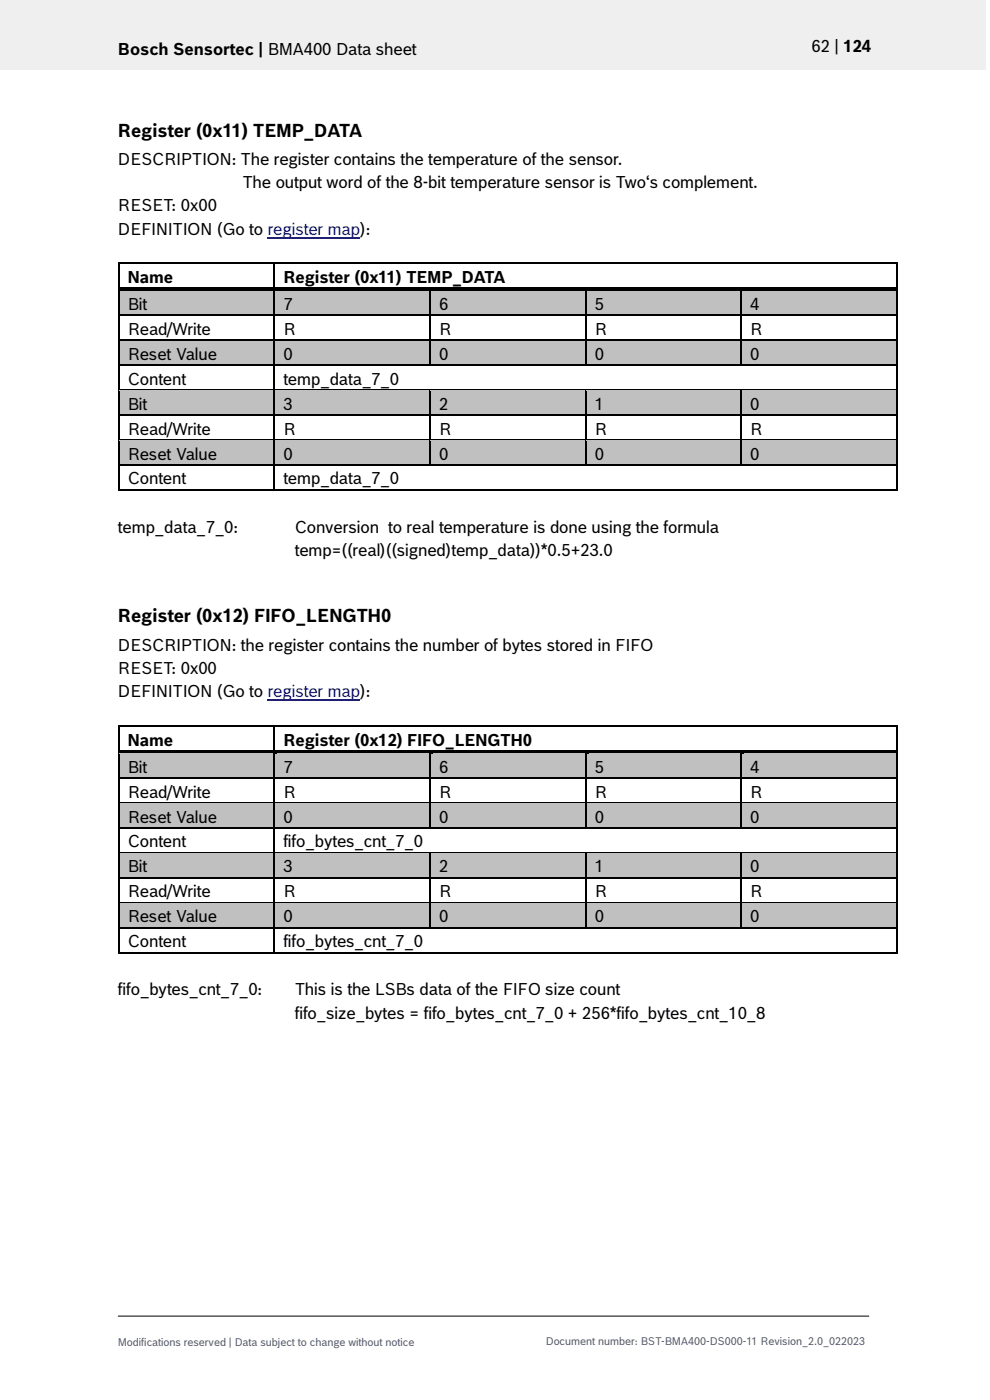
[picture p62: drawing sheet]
<svg xmlns="http://www.w3.org/2000/svg" width="210mm" height="297mm" viewBox="0 0 210 297" stroke-linecap="round" stroke-linejoin="round" font-family="sans-serif">
<defs><g id="words">
<g font-size="3.9">
<text x="25" y="29">Register (0x11) TEMP_DATA</text>
<text x="25" y="132.1">Register (0x12) FIFO_LENGTH0</text>
</g>
<g font-size="3.5">
<text x="25" y="11.6">Bosch Sensortec | BMA400 Data sheet</text>
<text x="172.1" y="11">62 | 124</text>
<text x="25" y="35">DESCRIPTION: The register contains the temperature of the sensor.</text>
<text x="51.4" y="39.9">The output word of the 8-bit temperature sensor is Two‘s complement.</text>
<text x="25" y="44.9">RESET: 0x00</text>
<text x="25" y="49.8">DEFINITION (Go to register map):</text>
<text x="27.1" y="60">Name</text>
<text x="27.1" y="65.7">Bit</text>
<text x="60.1" y="60">Register (0x11) TEMP_DATA</text>
<text x="60.1" y="65.7">7</text>
<text x="93.1" y="65.7">6</text>
<text x="126.2" y="65.7">5</text>
<text x="159.2" y="65.7">4</text>
<text x="27.1" y="71">Read/Write</text>
<text x="60.1" y="71">R</text>
<text x="93.1" y="71">R</text>
<text x="126.2" y="71">R</text>
<text x="159.2" y="71">R</text>
<text x="27.1" y="76.3">Reset Value</text>
<text x="60.1" y="76.3">0</text>
<text x="93.1" y="76.3">0</text>
<text x="126.2" y="76.3">0</text>
<text x="159.2" y="76.3">0</text>
<text x="27.1" y="81.6">Content</text>
<text x="60.1" y="81.6">temp_data_7_0</text>
<text x="27.1" y="86.9">Bit</text>
<text x="60.1" y="86.9">3</text>
<text x="93.1" y="86.9">2</text>
<text x="126.2" y="86.9">1</text>
<text x="159.2" y="86.9">0</text>
<text x="27.1" y="92.2">Read/Write</text>
<text x="60.1" y="92.2">R</text>
<text x="93.1" y="92.2">R</text>
<text x="126.2" y="92.2">R</text>
<text x="159.2" y="92.2">R</text>
<text x="27.1" y="97.5">Reset Value</text>
<text x="60.1" y="97.5">0</text>
<text x="93.1" y="97.5">0</text>
<text x="126.2" y="97.5">0</text>
<text x="159.2" y="97.5">0</text>
<text x="27.1" y="102.8">Content</text>
<text x="60.1" y="102.8">temp_data_7_0</text>
<text x="25" y="113">temp_data_7_0:</text>
<text x="62.5" y="113">Conversion to real temperature is done using the formula</text>
<text x="62.5" y="118">temp=((real)((signed)temp_data))*0.5+23.0</text>
<text x="25" y="138.1">DESCRIPTION: the register contains the number of bytes stored in FIFO</text>
<text x="25" y="143">RESET: 0x00</text>
<text x="25" y="147.9">DEFINITION (Go to register map):</text>
<text x="27.1" y="158.2">Name</text>
<text x="60.1" y="158.2">Register (0x12) FIFO_LENGTH0</text>
<text x="27.1" y="163.9">Bit</text>
<text x="60.1" y="163.9">7</text>
<text x="93.1" y="163.9">6</text>
<text x="126.2" y="163.9">5</text>
<text x="159.2" y="163.9">4</text>
<text x="27.1" y="169.2">Read/Write</text>
<text x="60.1" y="169.2">R</text>
<text x="93.1" y="169.2">R</text>
<text x="126.2" y="169.2">R</text>
<text x="159.2" y="169.2">R</text>
<text x="27.1" y="174.5">Reset Value</text>
<text x="27.1" y="179.8">Content</text>
<text x="60.1" y="174.5">0</text>
<text x="60.1" y="179.8">fifo_bytes_cnt_7_0</text>
<text x="93.1" y="174.5">0</text>
<text x="126.2" y="174.5">0</text>
<text x="159.2" y="174.5">0</text>
<text x="27.1" y="185.1">Bit</text>
<text x="60.1" y="185.1">3</text>
<text x="93.1" y="185.1">2</text>
<text x="126.2" y="185.1">1</text>
<text x="159.2" y="185.1">0</text>
<text x="27.1" y="190.4">Read/Write</text>
<text x="60.1" y="190.4">R</text>
<text x="93.1" y="190.4">R</text>
<text x="126.2" y="190.4">R</text>
<text x="159.2" y="190.4">R</text>
<text x="27.1" y="195.7">Reset Value</text>
<text x="60.1" y="195.7">0</text>
<text x="93.1" y="195.7">0</text>
<text x="126.2" y="195.7">0</text>
<text x="159.2" y="195.7">0</text>
<text x="27.1" y="201">Content</text>
<text x="60.1" y="201">fifo_bytes_cnt_7_0</text>
<text x="25" y="211.2">fifo_bytes_cnt_7_0:</text>
<text x="62.5" y="211.2">This is the LSBs data of the FIFO size count</text>
<text x="62.5" y="216.1">fifo_size_bytes = fifo_bytes_cnt_7_0 + 256*fifo_bytes_cnt_10_8</text>
</g>
<g font-size="2.3" fill="#535f6b">
<text x="25" y="285.5">Modifications reserved | Data subject to change without notice</text>
<text x="115.8" y="285.2">Document number: BST-BMA400-DS000-11 Revision_2.0_022023</text>
</g>
</g></defs>
<path d="M0 0h209.1v14.8h-209.1z" fill="#efeff0"/>
<path d="M25 279.2h159.4" fill="none" stroke="#000" stroke-width=".21"/>
<path d="M56.8 50.4h19.6" fill="none" stroke="#00f" stroke-width=".23"/>
<path d="M25 55.7h.4v.4h-.4zM25 55.7h.4v.3h-.4zM58 56l.4 .1zM58 55.7h.4v.3h-.4zM190.1 55.7h.4v.4h-.4zM190.1 55.7h.4v.3h-.4z" fill="#000"/>
<path d="M25.2 56.1v4.9M25.4 55.9h32.6M58.2 56.1v4.9M58.4 55.9h131.7M190.3 56.1v4.9" fill="none" stroke="#000" stroke-width=".34"/>
<g fill="#c0c0c0">
<path d="M25.4 61.8h32.6v4.9h-32.6z" fill-rule="evenodd"/>
<path d="M58.4 61.8h32.7v4.9h-32.7z" fill-rule="evenodd"/>
<path d="M91.4 61.8h32.7v4.9h-32.7z" fill-rule="evenodd"/>
<path d="M124.4 61.8h32.7v4.9h-32.7z" fill-rule="evenodd"/>
<path d="M157.4 61.8h32.7v4.9h-32.7z" fill-rule="evenodd"/>
</g>
<g fill="#c0c0c0">
<path d="M27.1 61.8h29.2v4.9h-29.2z"/>
<path d="M60.1 61.8h29.2v4.9h-29.2z"/>
<path d="M93.1 61.8h29.2v4.9h-29.2z"/>
<path d="M126.2 61.8h29.2v4.9h-29.2z"/>
<path d="M159.2 61.8h29.2v4.9h-29.2z"/>
</g>
<path d="M25 61h.4v.8h-.4z" fill="#000"/>
<path d="M25.4 61h32.6v.8h-32.6z" fill-rule="evenodd" fill="#000"/>
<path d="M25.4 61.8h32.6" fill="none" stroke="#c0c0c0" stroke-width=".21"/>
<path d="M58.4 61.8h.4z" fill="#c0c0c0"/>
<path d="M58 61.8h.4z" fill="#000"/>
<g fill="#000">
<path d="M58 61h.8v.8h-.8z" fill-rule="evenodd"/>
<path d="M58.8 61h32.3v.8h-32.3z" fill-rule="evenodd"/>
</g>
<path d="M58.8 61.8h32.3" fill="none" stroke="#c0c0c0" stroke-width=".21"/>
<path d="M91.4 61.8h.4z" fill="#c0c0c0"/>
<path d="M91.1 61.8h.3z" fill="#000"/>
<g fill="#000">
<path d="M91.1 61h.7v.8h-.7z" fill-rule="evenodd"/>
<path d="M91.8 61h32.3v.8h-32.3z" fill-rule="evenodd"/>
</g>
<path d="M91.8 61.8h32.3" fill="none" stroke="#c0c0c0" stroke-width=".21"/>
<path d="M124.4 61.8h.5z" fill="#c0c0c0"/>
<path d="M124.1 61.8h.3z" fill="#000"/>
<g fill="#000">
<path d="M124.1 61h.8v.8h-.8z" fill-rule="evenodd"/>
<path d="M124.9 61h32.2v.8h-32.2z" fill-rule="evenodd"/>
</g>
<path d="M124.9 61.8h32.2" fill="none" stroke="#c0c0c0" stroke-width=".21"/>
<path d="M157.4 61.8h.5z" fill="#c0c0c0"/>
<path d="M25 66.7h.4v.4h-.4zM58 66.7h.4v.4h-.4zM91.1 66.7h.3v.4h-.3zM124.1 66.7h.3v.4h-.3zM157.1 61.8h.3zM157.1 66.7h.3v.4h-.3zM190.1 61h.4v.8h-.4zM190.1 66.7h.4v.4h-.4z" fill="#000"/>
<g fill="#000">
<path d="M157.1 61h.8v.8h-.8z" fill-rule="evenodd"/>
<path d="M157.9 61h32.2v.8h-32.2z" fill-rule="evenodd"/>
</g>
<path d="M157.9 61.8h32.2" fill="none" stroke="#c0c0c0" stroke-width=".21"/>
<g fill="none" stroke="#000" stroke-width=".34">
<path d="M25.2 61.8v4.9M25.2 67.1v4.9M25.4 66.9h32.6M58.2 61.8v4.9M58.2 67.1v4.9M58.4 66.9h32.7M91.2 61.8v4.9M91.2 67.1v4.9M91.4 66.9h32.7M124.2 61.8v4.9M124.2 67.1v4.9M124.4 66.9h32.7"/>
<path d="M157.3 61.8v4.9M157.3 67.1v4.9M157.4 66.9h32.7M190.3 61.8v4.9M190.3 67.1v4.9"/>
</g>
<g fill="#c0c0c0">
<path d="M25.4 72.4h32.6v4.9h-32.6z" fill-rule="evenodd"/>
<path d="M58.4 72.4h32.7v4.9h-32.7z" fill-rule="evenodd"/>
<path d="M91.4 72.4h32.7v4.9h-32.7z" fill-rule="evenodd"/>
<path d="M124.4 72.4h32.7v4.9h-32.7z" fill-rule="evenodd"/>
<path d="M157.4 72.4h32.7v4.9h-32.7z" fill-rule="evenodd"/>
</g>
<g fill="#c0c0c0">
<path d="M27.1 72.4h29.2v4.9h-29.2z"/>
<path d="M60.1 72.4h29.2v4.9h-29.2z"/>
<path d="M93.1 72.4h29.2v4.9h-29.2z"/>
<path d="M126.2 72.4h29.2v4.9h-29.2z"/>
<path d="M159.2 72.4h29.2v4.9h-29.2z"/>
</g>
<path d="M25 72h.4v.4h-.4zM25 77.3h.4v.4h-.4zM58 72h.4v.4h-.4zM58 77.3h.4v.4h-.4zM91.1 72h.3v.4h-.3zM91.1 77.3h.3v.3h-.3zM124.1 72h.3v.4h-.3zM124.1 77.3h.3v.3h-.3zM157.1 72h.3v.4h-.3zM157.1 77.3h.3v.3h-.3zM190.1 72h.4v.4h-.4zM190.1 77.3h.4v.4h-.4z" fill="#000"/>
<g fill="none" stroke="#000" stroke-width=".34">
<path d="M25.2 72.4v4.9M25.2 77.7v4.9M25.4 72.2h32.6M25.4 77.5h32.6M58.2 72.4v4.9M58.2 77.7v4.9M58.4 72.2h32.7M58.4 77.5h32.7M91.2 72.4v4.9M91.4 72.2h32.7M91.4 77.5h32.7M124.2 72.4v4.9"/>
<path d="M124.4 72.2h32.7M124.4 77.5h32.7M157.3 72.4v4.9M157.4 72.2h32.7M157.4 77.5h32.7M190.3 72.4v4.9M190.3 77.7v4.9"/>
</g>
<path d="M25.4 72.4h32.6M58.4 72.4h32.7M91.4 72.4h32.7M124.4 72.4h32.7M157.4 72.4h32.7" fill="none" stroke="#c0c0c0" stroke-width=".21"/>
<g fill="#c0c0c0">
<path d="M25.4 83h32.6v4.9h-32.6z" fill-rule="evenodd"/>
<path d="M58.4 83h32.7v4.9h-32.7z" fill-rule="evenodd"/>
<path d="M91.4 83h32.7v4.9h-32.7z" fill-rule="evenodd"/>
<path d="M124.4 83h32.7v4.9h-32.7z" fill-rule="evenodd"/>
<path d="M157.4 83h32.7v4.9h-32.7z" fill-rule="evenodd"/>
</g>
<g fill="#c0c0c0">
<path d="M27.1 83h29.2v4.9h-29.2z"/>
<path d="M60.1 83h29.2v4.9h-29.2z"/>
<path d="M93.1 83h29.2v4.9h-29.2z"/>
<path d="M126.2 83h29.2v4.9h-29.2z"/>
<path d="M159.2 83h29.2v4.9h-29.2z"/>
</g>
<g fill="#000">
<path d="M25 82.6h.4v.4h-.4zM25 87.9h.4v.3h-.4zM58 82.6h.4v.4h-.4zM58 87.9h.4v.3h-.4zM91.1 82.9l.3 .1zM91.1 82.6h.3v.3h-.3zM91.1 87.9h.3v.3h-.3zM124.1 82.9l.3 .1zM124.1 82.6h.3v.3h-.3zM124.1 87.9h.3v.3h-.3zM157.1 82.9l.3 .1zM157.1 82.6h.3v.3h-.3z"/>
<path d="M157.1 87.9h.3v.3h-.3zM190.1 82.6h.4v.4h-.4zM190.1 87.9h.4v.3h-.4z"/>
</g>
<g fill="none" stroke="#000" stroke-width=".34">
<path d="M25.2 83v4.9M25.2 88.2v5M25.4 82.8h32.6M25.4 88.1h32.6M58.2 83v4.9M58.2 88.2v5M58.4 82.8h32.7M58.4 88.1h32.7M91.2 83v4.9M91.2 88.2v5M91.4 82.8h32.7M91.4 88.1h32.7"/>
<path d="M124.2 83v4.9M124.2 88.2v5M124.4 82.8h32.7M124.4 88.1h32.7M157.3 83v4.9M157.3 88.2v5M157.4 82.8h32.7M157.4 88.1h32.7M190.3 83v4.9M190.3 88.2v5"/>
</g>
<path d="M25.4 82.9h32.6M58.4 82.9h32.7M91.4 82.9h32.7M124.4 82.9h32.7M157.4 82.9h32.7" fill="none" stroke="#c0c0c0" stroke-width=".21"/>
<g fill="#c0c0c0">
<path d="M25.4 93.5h32.6v5h-32.6z" fill-rule="evenodd"/>
<path d="M58.4 93.5h32.7v5h-32.7z" fill-rule="evenodd"/>
<path d="M91.4 93.5h32.7v5h-32.7z" fill-rule="evenodd"/>
<path d="M124.4 93.5h32.7v5h-32.7z" fill-rule="evenodd"/>
<path d="M157.4 93.5h32.7v5h-32.7z" fill-rule="evenodd"/>
</g>
<g fill="#c0c0c0">
<path d="M27.1 93.5h29.2v5h-29.2z"/>
<path d="M60.1 93.5h29.2v5h-29.2z"/>
<path d="M93.1 93.5h29.2v5h-29.2z"/>
<path d="M126.2 93.5h29.2v5h-29.2z"/>
<path d="M159.2 93.5h29.2v5h-29.2z"/>
</g>
<g fill="#000">
<path d="M25 93.2h.4v.3h-.4zM25 98.5h.4v.3h-.4zM58 93.2h.4v.3h-.4zM58 98.5h.4v.3h-.4zM91.1 93.2h.3v.3h-.3zM91.1 98.5h.3v.3h-.3zM124.1 93.2h.3v.3h-.3zM124.1 98.5h.3v.3h-.3zM157.1 93.2h.3v.3h-.3zM157.1 98.5h.3v.3h-.3zM190.1 93.2h.4v.3h-.4zM190.1 98.5h.4v.3h-.4z"/>
<path d="M25 103.8h.4v.3h-.4zM58 103.8h.4v.3h-.4zM190.1 103.8h.4v.3h-.4zM25 153.9h.4v.3h-.4zM58 154.2h.4zM58 153.9h.4v.3h-.4zM190.1 153.9h.4v.3h-.4z"/>
</g>
<g fill="none" stroke="#000" stroke-width=".34">
<path d="M25.2 93.5v5M25.2 98.8v5M25.4 93.3h32.6M25.4 98.6h32.6M58.2 93.5v5M58.2 98.8v5M58.4 93.3h32.7M58.4 98.6h32.7M91.2 93.5v5M91.4 93.3h32.7M91.4 98.6h32.7M124.2 93.5v5"/>
<path d="M124.4 93.3h32.7M124.4 98.6h32.7M157.3 93.5v5M157.4 93.3h32.7M157.4 98.6h32.7M190.3 93.5v5M190.3 98.8v5M25.4 103.9h32.6M58.4 103.9h131.7M25.2 154.2v5M25.4 154h32.6M58.2 154.2v5"/>
<path d="M58.4 154h131.7M190.3 154.2v5"/>
</g>
<path d="M25.4 93.5h32.6M58.4 93.5h32.7M91.4 93.5h32.7M124.4 93.5h32.7M157.4 93.5h32.7" fill="none" stroke="#c0c0c0" stroke-width=".21"/>
<path d="M56.8 148.6h19.6" fill="none" stroke="#00f" stroke-width=".23"/>
<g fill="#c0c0c0">
<path d="M25.4 160h32.6v4.9h-32.6z" fill-rule="evenodd"/>
<path d="M58.4 160h32.7v4.9h-32.7z" fill-rule="evenodd"/>
<path d="M91.4 160h32.7v4.9h-32.7z" fill-rule="evenodd"/>
<path d="M124.4 160h32.7v4.9h-32.7z" fill-rule="evenodd"/>
<path d="M157.4 160h32.7v4.9h-32.7z" fill-rule="evenodd"/>
</g>
<g fill="#c0c0c0">
<path d="M27.1 160h29.2v4.9h-29.2z"/>
<path d="M60.1 160h29.2v4.9h-29.2z"/>
<path d="M93.1 160h29.2v4.9h-29.2z"/>
<path d="M126.2 160h29.2v4.9h-29.2z"/>
<path d="M159.2 160h29.2v4.9h-29.2z"/>
</g>
<path d="M25 159.2h.4v.8h-.4z" fill="#000"/>
<path d="M25.4 159.2h32.6v.7h-32.6z" fill-rule="evenodd" fill="#000"/>
<path d="M25.4 159.9h32.6" fill="none" stroke="#c0c0c0" stroke-width=".21"/>
<path d="M58.4 159.9l.4 .1z" fill="#c0c0c0"/>
<path d="M58 159.9l.4 .1z" fill="#000"/>
<g fill="#000">
<path d="M58 159.2h.8v.7h-.8z" fill-rule="evenodd"/>
<path d="M58.8 159.2h32.3v.7h-32.3z" fill-rule="evenodd"/>
</g>
<path d="M58.8 159.9h32.3" fill="none" stroke="#c0c0c0" stroke-width=".21"/>
<path d="M91.4 159.9l.4 .1z" fill="#c0c0c0"/>
<path d="M91.1 159.9l.3 .1z" fill="#000"/>
<g fill="#000">
<path d="M91.1 159.2h.7v.7h-.7z" fill-rule="evenodd"/>
<path d="M91.8 159.2h32.3v.7h-32.3z" fill-rule="evenodd"/>
</g>
<path d="M91.8 159.9h32.3" fill="none" stroke="#c0c0c0" stroke-width=".21"/>
<path d="M124.4 159.9l.5 .1z" fill="#c0c0c0"/>
<path d="M124.1 159.9l.3 .1z" fill="#000"/>
<g fill="#000">
<path d="M124.1 159.2h.8v.7h-.8z" fill-rule="evenodd"/>
<path d="M124.9 159.2h32.2v.7h-32.2z" fill-rule="evenodd"/>
</g>
<path d="M124.9 159.9h32.2" fill="none" stroke="#c0c0c0" stroke-width=".21"/>
<path d="M157.4 159.9l.5 .1z" fill="#c0c0c0"/>
<path d="M157.1 159.9l.3 .1zM190.1 159.2h.4v.8h-.4zM25 164.9h.4v.3h-.4zM58 164.9h.4v.3h-.4zM91.1 164.9h.3v.3h-.3zM124.1 164.9h.3v.3h-.3zM157.1 164.9h.3v.3h-.3zM190.1 164.9h.4v.3h-.4z" fill="#000"/>
<g fill="#000">
<path d="M157.1 159.2h.8v.7h-.8z" fill-rule="evenodd"/>
<path d="M157.9 159.2h32.2v.7h-32.2z" fill-rule="evenodd"/>
</g>
<path d="M157.9 159.9h32.2" fill="none" stroke="#c0c0c0" stroke-width=".21"/>
<g fill="none" stroke="#000" stroke-width=".34">
<path d="M25.2 160v4.9M58.2 160v4.9M91.2 160v4.9M124.2 160v4.9M157.3 160v4.9M190.3 160v4.9M25.2 165.2v5M25.4 165.1h32.6M58.2 165.2v5M58.4 165.1h32.7M91.2 165.2v5M91.4 165.1h32.7"/>
<path d="M124.2 165.2v5M124.4 165.1h32.7M157.3 165.2v5M157.4 165.1h32.7M190.3 165.2v5"/>
</g>
<g fill="#c0c0c0">
<path d="M25.4 170.5h32.6v5h-32.6z" fill-rule="evenodd"/>
<path d="M58.4 170.5h32.7v5h-32.7z" fill-rule="evenodd"/>
<path d="M91.4 170.5h32.7v5h-32.7z" fill-rule="evenodd"/>
<path d="M124.4 170.5h32.7v5h-32.7z" fill-rule="evenodd"/>
<path d="M157.4 170.5h32.7v5h-32.7z" fill-rule="evenodd"/>
</g>
<g fill="#c0c0c0">
<path d="M27.1 170.5h29.2v5h-29.2z"/>
<path d="M60.1 170.5h29.2v5h-29.2z"/>
<path d="M93.1 170.5h29.2v5h-29.2z"/>
<path d="M126.2 170.5h29.2v5h-29.2z"/>
<path d="M159.2 170.5h29.2v5h-29.2z"/>
</g>
<path d="M25 170.2h.4v.3h-.4zM25 175.5h.4v.3h-.4zM58 170.2h.4v.3h-.4zM58 175.5h.4v.3h-.4zM91.1 170.2h.3v.3h-.3zM91.1 175.5h.3v.3h-.3zM124.1 170.2h.3v.3h-.3zM124.1 175.5h.3v.3h-.3zM157.1 170.2h.3v.3h-.3zM157.1 175.5h.3v.3h-.3zM190.1 170.2h.4v.3h-.4zM190.1 175.5h.4v.3h-.4z" fill="#000"/>
<g fill="none" stroke="#000" stroke-width=".34">
<path d="M25.2 170.5v5M25.2 175.8v5M25.4 170.3h32.6M25.4 175.6h32.6M58.2 170.5v5M58.2 175.8v5M58.4 170.3h32.7M58.4 175.6h32.7M91.2 170.5v5M91.4 170.3h32.7M91.4 175.6h32.7M124.2 170.5v5"/>
<path d="M124.4 170.3h32.7M124.4 175.6h32.7M157.3 170.5v5M157.4 170.3h32.7M157.4 175.6h32.7M190.3 170.5v5M190.3 175.8v5"/>
</g>
<path d="M25.4 170.5h32.6M58.4 170.5h32.7M91.4 170.5h32.7M124.4 170.5h32.7M157.4 170.5h32.7" fill="none" stroke="#c0c0c0" stroke-width=".21"/>
<g fill="#c0c0c0">
<path d="M25.4 181.1h32.6v5h-32.6z" fill-rule="evenodd"/>
<path d="M58.4 181.1h32.7v5h-32.7z" fill-rule="evenodd"/>
<path d="M91.4 181.1h32.7v5h-32.7z" fill-rule="evenodd"/>
<path d="M124.4 181.1h32.7v5h-32.7z" fill-rule="evenodd"/>
<path d="M157.4 181.1h32.7v5h-32.7z" fill-rule="evenodd"/>
</g>
<g fill="#c0c0c0">
<path d="M27.1 181.1h29.2v5h-29.2z"/>
<path d="M60.1 181.1h29.2v5h-29.2z"/>
<path d="M93.1 181.1h29.2v5h-29.2z"/>
<path d="M126.2 181.1h29.2v5h-29.2z"/>
<path d="M159.2 181.1h29.2v5h-29.2z"/>
</g>
<g fill="#000">
<path d="M25 180.8h.4v.3h-.4zM25 186.1h.4v.3h-.4zM58 180.8h.4v.3h-.4zM58 186.1h.4v.3h-.4zM91.1 181.1h.3zM91.1 180.8h.3v.3h-.3zM91.1 186.1h.3v.3h-.3zM124.1 181.1h.3zM124.1 180.8h.3v.3h-.3zM124.1 186.1h.3v.3h-.3zM157.1 181.1h.3zM157.1 180.8h.3v.3h-.3z"/>
<path d="M157.1 186.1h.3v.3h-.3zM190.1 180.8h.4v.3h-.4zM190.1 186.1h.4v.3h-.4z"/>
</g>
<g fill="none" stroke="#000" stroke-width=".34">
<path d="M25.2 181.1v5M25.2 186.4v4.9M25.4 180.9h32.6M25.4 186.2h32.6M58.2 181.1v5M58.2 186.4v4.9M58.4 180.9h32.7M58.4 186.2h32.7M91.2 181.1v5M91.2 186.4v4.9M91.4 180.9h32.7M91.4 186.2h32.7"/>
<path d="M124.2 181.1v5M124.2 186.4v4.9M124.4 180.9h32.7M124.4 186.2h32.7M157.3 181.1v5M157.3 186.4v4.9M157.4 180.9h32.7M157.4 186.2h32.7M190.3 181.1v5M190.3 186.4v4.9"/>
</g>
<path d="M25.4 181.1h32.6M58.4 181.1h32.7M91.4 181.1h32.7M124.4 181.1h32.7M157.4 181.1h32.7" fill="none" stroke="#c0c0c0" stroke-width=".21"/>
<g fill="#c0c0c0">
<path d="M25.4 191.7h32.6v4.9h-32.6z" fill-rule="evenodd"/>
<path d="M58.4 191.7h32.7v4.9h-32.7z" fill-rule="evenodd"/>
<path d="M91.4 191.7h32.7v4.9h-32.7z" fill-rule="evenodd"/>
<path d="M124.4 191.7h32.7v4.9h-32.7z" fill-rule="evenodd"/>
<path d="M157.4 191.7h32.7v4.9h-32.7z" fill-rule="evenodd"/>
</g>
<g fill="#c0c0c0">
<path d="M27.1 191.7h29.2v4.9h-29.2z"/>
<path d="M60.1 191.7h29.2v4.9h-29.2z"/>
<path d="M93.1 191.7h29.2v4.9h-29.2z"/>
<path d="M126.2 191.7h29.2v4.9h-29.2z"/>
<path d="M159.2 191.7h29.2v4.9h-29.2z"/>
</g>
<g fill="#000">
<path d="M25 191.3h.4v.4h-.4zM25 196.6h.4v.4h-.4zM58 191.3h.4v.4h-.4zM58 196.6h.4v.4h-.4zM91.1 191.3h.3v.4h-.3zM91.1 196.6h.3v.4h-.3zM124.1 191.3h.3v.4h-.3zM124.1 196.6h.3v.4h-.3zM157.1 191.3h.3v.4h-.3zM157.1 196.6h.3v.4h-.3zM190.1 191.3h.4v.4h-.4zM190.1 196.6h.4v.4h-.4z"/>
<path d="M25 202h.4v.3h-.4zM58 202h.4v.3h-.4zM190.1 202h.4v.3h-.4z"/>
</g>
<g fill="none" stroke="#000" stroke-width=".34">
<path d="M25.2 191.7v4.9M25.2 197v5M25.4 191.5h32.6M25.4 196.8h32.6M58.2 191.7v4.9M58.2 197v5M58.4 191.5h32.7M58.4 196.8h32.7M91.2 191.7v4.9M91.4 191.5h32.7M91.4 196.8h32.7M124.2 191.7v4.9"/>
<path d="M124.4 191.5h32.7M124.4 196.8h32.7M157.3 191.7v4.9M157.4 191.5h32.7M157.4 196.8h32.7M190.3 191.7v4.9M190.3 197v5M25.4 202.1h32.6M58.4 202.1h131.7"/>
</g>
<path d="M25.4 191.7h32.6M58.4 191.7h32.7M91.4 191.7h32.7M124.4 191.7h32.7M157.4 191.7h32.7" fill="none" stroke="#c0c0c0" stroke-width=".21"/>
<use href="#words"/>
</svg>
